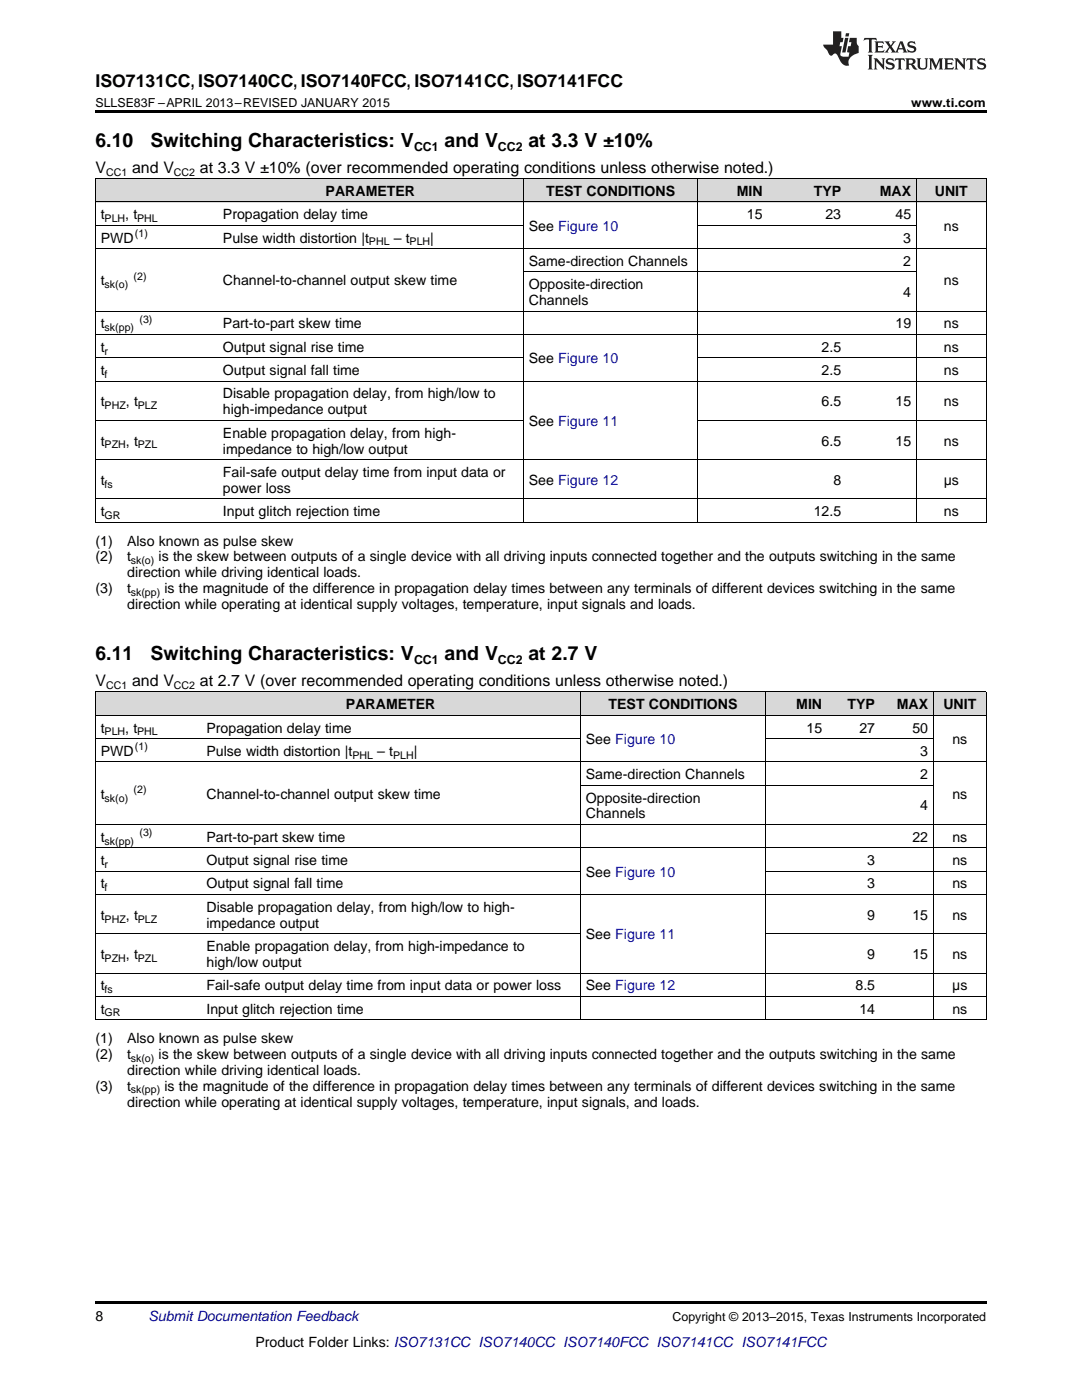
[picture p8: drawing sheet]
<svg xmlns="http://www.w3.org/2000/svg" width="216mm" height="279mm" viewBox="0 0 216 279" stroke-linecap="round" stroke-linejoin="round" font-family="sans-serif">
<defs><g id="words">
<g font-size="3.9">
<text x="19" y="29.3">6.10</text>
<text x="30.1" y="29.3">Switching Characteristics: V</text>
<text x="88.7" y="29.3">and V</text>
<text x="105.4" y="29.3">at 3.3 V ±10%</text>
<text x="19" y="131.7">6.11</text>
<text x="30.1" y="131.7">Switching Characteristics: V</text>
<text x="88.7" y="131.7">and V</text>
<text x="105.4" y="131.7">at 2.7 V</text>
</g>
<text font-size="3.5" x="19" y="17.3">ISO7131CC, ISO7140CC, ISO7140FCC, ISO7141CC, ISO7141FCC</text>
<g font-size="3.2">
<text x="19" y="34.4">V</text>
<text x="26.4" y="34.4">and V</text>
<text x="39.9" y="34.4">at 3.3 V ±10% (over recommended operating conditions unless otherwise noted.)</text>
<text x="19" y="136.9">V</text>
<text x="26.4" y="136.9">and V</text>
<text x="39.9" y="136.9">at 2.7 V (over recommended operating conditions unless otherwise noted.)</text>
</g>
<g font-size="2.8">
<text x="65" y="39.1">PARAMETER</text>
<text x="109" y="39.1">TEST CONDITIONS</text>
<text x="147" y="39.1">MIN</text>
<text x="162.4" y="39.1">TYP</text>
<text x="175.5" y="39.1">MAX</text>
<text x="186.5" y="39.1">UNIT</text>
<text x="20.1" y="43.7">t</text>
<text x="25" y="43.7">, t</text>
<text x="44.5" y="43.7">Propagation delay time</text>
<text x="105.5" y="46.1">See Figure 10</text>
<text x="149" y="43.7">15</text>
<text x="164.7" y="43.7">23</text>
<text x="178.7" y="43.7">45</text>
<text x="188.3" y="46.1">ns</text>
<text x="20.1" y="48.4">PWD</text>
<text x="44.5" y="48.4">Pulse width distortion |t</text>
<text x="78.6" y="48.4">– t</text>
<text x="85.9" y="48.4">|</text>
<text x="105.5" y="53.1">Same-direction Channels</text>
<text x="180.2" y="48.4">3</text>
<text x="180.2" y="53.1">2</text>
<text x="20.1" y="57">t</text>
<text x="44.5" y="57">Channel-to-channel output skew time</text>
<text x="105.5" y="57.7">Opposite-direction</text>
<text x="180.2" y="59.3">4</text>
<text x="188.3" y="57">ns</text>
<text x="20.1" y="65.5">t</text>
<text x="44.5" y="65.5">Part-to-part skew time</text>
<text x="105.5" y="60.9">Channels</text>
<text x="178.7" y="65.5">19</text>
<text x="188.3" y="65.5">ns</text>
<text x="20.1" y="70.2">t</text>
<text x="44.5" y="70.2">Output signal rise time</text>
<text x="163.9" y="70.2">2.5</text>
<text x="188.3" y="70.2">ns</text>
<text x="20.1" y="74.9">t</text>
<text x="44.5" y="74.9">Output signal fall time</text>
<text x="105.5" y="72.5">See Figure 10</text>
<text x="163.9" y="74.9">2.5</text>
<text x="188.3" y="74.9">ns</text>
<text x="20.1" y="81.1">t</text>
<text x="25.1" y="81.1">, t</text>
<text x="44.5" y="79.5">Disable propagation delay, from high/low to</text>
<text x="44.5" y="82.7">high-impedance output</text>
<text x="163.9" y="81.1">6.5</text>
<text x="178.7" y="81.1">15</text>
<text x="188.3" y="81.1">ns</text>
<text x="20.1" y="88.9">t</text>
<text x="25.1" y="88.9">, t</text>
<text x="44.5" y="87.3">Enable propagation delay, from high-</text>
<text x="105.5" y="85">See Figure 11</text>
<text x="163.9" y="88.9">6.5</text>
<text x="178.7" y="88.9">15</text>
<text x="188.3" y="88.9">ns</text>
<text x="44.5" y="90.5">impedance to high/low output</text>
<text x="44.5" y="95.2">Fail-safe output delay time from input data or</text>
<text x="20.1" y="96.8">t</text>
<text x="44.5" y="98.4">power loss</text>
<text x="105.5" y="96.8">See Figure 12</text>
<text x="166.3" y="96.8">8</text>
<text x="188.3" y="96.8">μs</text>
<text x="20.1" y="103">t</text>
<text x="44.5" y="103">Input glitch rejection time</text>
<text x="162.4" y="103">12.5</text>
<text x="188.3" y="103">ns</text>
<text x="19" y="108.9">(1)</text>
<text x="19" y="112">(2)</text>
<text x="25.4" y="108.9">Also known as pulse skew</text>
<text x="25.4" y="112">t</text>
<text x="31.6" y="112">is the skew between outputs of a single device with all driving inputs connected together and the outputs switching in the same</text>
<text x="19" y="118.4">(3)</text>
<text x="25.4" y="118.4">t</text>
<text x="25.4" y="115.2">direction while driving identical loads.</text>
<text x="32.8" y="118.4">is the magnitude of the difference in propagation delay times between any terminals of different devices switching in the same</text>
<text x="25.4" y="121.6">direction while operating at identical supply voltages, temperature, input signals and loads.</text>
<text x="69" y="141.5">PARAMETER</text>
<text x="121.4" y="141.5">TEST CONDITIONS</text>
<text x="158.9" y="141.5">MIN</text>
<text x="169.1" y="141.5">TYP</text>
<text x="178.9" y="141.5">MAX</text>
<text x="188.2" y="141.5">UNIT</text>
<text x="20.1" y="146.2">t</text>
<text x="25" y="146.2">, t</text>
<text x="41.2" y="146.2">Propagation delay time</text>
<text x="116.9" y="148.5">See Figure 10</text>
<text x="160.9" y="146.2">15</text>
<text x="171.5" y="146.2">27</text>
<text x="182.1" y="146.2">50</text>
<text x="190" y="148.5">ns</text>
<text x="20.1" y="150.8">PWD</text>
<text x="41.2" y="150.8">Pulse width distortion |t</text>
<text x="75.3" y="150.8">– t</text>
<text x="82.6" y="150.8">|</text>
<text x="116.9" y="155.5">Same-direction Channels</text>
<text x="183.6" y="150.8">3</text>
<text x="183.6" y="155.5">2</text>
<text x="20.1" y="159.4">t</text>
<text x="41.2" y="159.4">Channel-to-channel output skew time</text>
<text x="116.9" y="160.2">Opposite-direction</text>
<text x="183.6" y="161.7">4</text>
<text x="190" y="159.4">ns</text>
<text x="20.1" y="168">t</text>
<text x="41.2" y="168">Part-to-part skew time</text>
<text x="116.9" y="163.3">Channels</text>
<text x="182.1" y="168">22</text>
<text x="190" y="168">ns</text>
<text x="20.1" y="172.6">t</text>
<text x="41.2" y="172.6">Output signal rise time</text>
<text x="173" y="172.6">3</text>
<text x="190" y="172.6">ns</text>
<text x="20.1" y="177.3">t</text>
<text x="41.2" y="177.3">Output signal fall time</text>
<text x="116.9" y="175">See Figure 10</text>
<text x="173" y="177.3">3</text>
<text x="190" y="177.3">ns</text>
<text x="20.1" y="183.6">t</text>
<text x="25.1" y="183.6">, t</text>
<text x="41.2" y="182">Disable propagation delay, from high/low to high-</text>
<text x="41.2" y="185.1">impedance output</text>
<text x="173" y="183.6">9</text>
<text x="182.1" y="183.6">15</text>
<text x="190" y="183.6">ns</text>
<text x="20.1" y="191.4">t</text>
<text x="25.1" y="191.4">, t</text>
<text x="41.2" y="189.8">Enable propagation delay, from high-impedance to</text>
<text x="116.9" y="187.5">See Figure 11</text>
<text x="173" y="191.4">9</text>
<text x="182.1" y="191.4">15</text>
<text x="190" y="191.4">ns</text>
<text x="20.1" y="197.6">t</text>
<text x="41.2" y="193">high/low output</text>
<text x="41.2" y="197.6">Fail-safe output delay time from input data or power loss</text>
<text x="116.9" y="197.6">See Figure 12</text>
<text x="170.7" y="197.6">8.5</text>
<text x="190" y="197.6">μs</text>
<text x="20.1" y="202.3">t</text>
<text x="41.2" y="202.3">Input glitch rejection time</text>
<text x="171.5" y="202.3">14</text>
<text x="190" y="202.3">ns</text>
<text x="19" y="208.1">(1)</text>
<text x="25.4" y="208.1">Also known as pulse skew</text>
<text x="19" y="211.3">(2)</text>
<text x="25.4" y="211.3">t</text>
<text x="25.4" y="214.5">direction while driving identical loads.</text>
<text x="31.6" y="211.3">is the skew between outputs of a single device with all driving inputs connected together and the outputs switching in the same</text>
<text x="19" y="217.7">(3)</text>
<text x="25.4" y="217.7">t</text>
<text x="25.4" y="220.8">direction while operating at identical supply voltages, temperature, input signals, and loads.</text>
<text x="32.8" y="217.7">is the magnitude of the difference in propagation delay times between any terminals of different devices switching in the same</text>
<text x="19" y="263.6">8</text>
<text x="51" y="268.9">Product Folder Links: ISO7131CC ISO7140CC ISO7140FCC ISO7141CC ISO7141FCC</text>
</g>
<text font-size="2.8" fill="#0000c8" x="29.6" y="263.6">Submit Documentation Feedback</text>
<g font-size="2.5">
<text x="19" y="21.4">SLLSE83F –APRIL 2013–REVISED JANUARY 2015</text>
<text x="181.8" y="21.4">www.ti.com</text>
<text x="82.6" y="30.1">CC1</text>
<text x="99.3" y="30.1">CC2</text>
<text x="82.6" y="132.5">CC1</text>
<text x="99.3" y="132.5">CC2</text>
<text x="134.2" y="263.6">Copyright © 2013–2015, Texas Instruments Incorporated</text>
</g>
<g font-size="2.1">
<text x="21.2" y="35.1">CC1</text>
<text x="34.7" y="35.1">CC2</text>
<text x="20.9" y="44.3">PLH</text>
<text x="26.9" y="47.3">(1)</text>
<text x="27.4" y="44.3">PHL</text>
<text x="73.6" y="49">PHL</text>
<text x="81.7" y="49">PLH</text>
<text x="20.9" y="57.5">sk(o)</text>
<text x="26.7" y="55.8">(2)</text>
<text x="27.8" y="64.4">(3)</text>
<text x="20.9" y="66.1">sk(pp)</text>
<text x="20.9" y="70.8">r</text>
<text x="20.9" y="75.4">f</text>
<text x="20.9" y="81.7">PHZ</text>
<text x="27.5" y="81.7">PLZ</text>
<text x="20.9" y="89.5">PZH</text>
<text x="27.5" y="89.5">PZL</text>
<text x="20.9" y="97.3">fs</text>
<text x="20.9" y="103.6">GR</text>
<text x="26.1" y="112.6">sk(o)</text>
<text x="26.1" y="119">sk(pp)</text>
<text x="21.2" y="137.5">CC1</text>
<text x="34.7" y="137.5">CC2</text>
<text x="20.9" y="146.8">PLH</text>
<text x="26.9" y="149.7">(1)</text>
<text x="27.4" y="146.8">PHL</text>
<text x="70.3" y="151.4">PHL</text>
<text x="78.5" y="151.4">PLH</text>
<text x="20.9" y="160">sk(o)</text>
<text x="26.7" y="158.3">(2)</text>
<text x="27.8" y="166.9">(3)</text>
<text x="20.9" y="168.6">sk(pp)</text>
<text x="20.9" y="173.2">r</text>
<text x="20.9" y="177.9">f</text>
<text x="20.9" y="184.1">PHZ</text>
<text x="27.5" y="184.1">PLZ</text>
<text x="20.9" y="191.9">PZH</text>
<text x="27.5" y="191.9">PZL</text>
<text x="20.9" y="198.2">fs</text>
<text x="20.9" y="202.8">GR</text>
<text x="26.1" y="211.9">sk(o)</text>
<text x="26.1" y="218.2">sk(pp)</text>
</g>
</g></defs>
<g fill="#d8d8d8">
<path d="M19 138.1h21.1v4.7h-21.1z"/>
<path d="M40.1 138.1h58.1v4.7h-58.1z"/>
<path d="M98.2 138.1h17.7v4.7h-17.7z"/>
<path d="M115.9 138.1h36.9v4.7h-36.9z"/>
<path d="M152.8 138.1h12.3v4.7h-12.3z"/>
<path d="M165.1 138.1h7.1v4.7h-7.1z"/>
<path d="M172.2 138.1h3.5v4.7h-3.5z"/>
<path d="M175.7 138.1h10.6v4.7h-10.6z"/>
<path d="M186.3 138.1h10.5v4.7h-10.5z"/>
<path d="M19 35.7h24.4v4.7h-24.4z"/>
<path d="M43.4 35.7h38.4v4.7h-38.4z"/>
<path d="M81.8 35.7h22.7v4.7h-22.7z"/>
<path d="M104.5 35.7h34.8v4.7h-34.8z"/>
<path d="M139.3 35.7h13.9v4.7h-13.9z"/>
<path d="M153.2 35.7h8.8v4.7h-8.8z"/>
<path d="M162 35.7h6.9v4.7h-6.9z"/>
<path d="M168.9 35.7h14v4.7h-14z"/>
<path d="M182.9 35.7h13.9v4.7h-13.9z"/>
</g>
<path d="M19 22h177.8v.5h-177.8zM19 104.2l.2 .1zM81.7 104.2l.1 .1zM104.4 104.2l.1 .1zM139.2 104.2l.1 .1zM153.1 104.2l.1 .1zM168.8 104.2l.1 .1zM182.8 104.2l.1 .1zM196.7 104.2l.1 .1zM19 259.7h177.8v.5h-177.8z" fill="#000"/>
<g fill="none" stroke="#000" stroke-width=".2">
<path d="M19 35.6h177.8M19.1 35.7v68.6M104.4 35.7v68.6M139.3 35.7v68.6M182.8 35.7v68.6M196.8 35.7v68.6M19 49.6h177.8M19 45h85.4M19 40.3h177.8M104.5 54.3h78.4M139.3 45h43.6M19 76.1h177.8"/>
<path d="M19 71.4h85.4M19 66.8h177.8M19 62.1h177.8M139.3 71.4h57.5M19 99.6h177.8M19 91.7h177.8M19 83.9h85.4M139.3 83.9h57.5M19 104.2h177.8M19 138.1h177.8M19.1 138.1v65.5M115.8 138.1v65.5"/>
<path d="M152.8 138.1v65.5M186.2 138.1v65.5M196.8 138.1v65.5M19 152.1h177.8M19 147.4h96.8M19 142.8h177.8M115.9 156.7h70.4M152.8 147.4h33.5M19 178.5h177.8M19 173.9h96.8M19 169.2h177.8M19 164.6h177.8"/>
<path d="M152.8 173.9h44M19 198.8h177.8M19 194.2h177.8M19 186.4h96.8M152.8 186.4h44M19 203.5h177.8"/>
</g>
<g fill="#231f20">
<path d="M172.5 7.6l-.1 .5 .4-.2h.6v.1v2.1l-.2 .4h.9l-.2-.4v-2.1l.1-.1h.5l.5 .2-.2-.5zM174.5 8.3l.2 .3v1.5l-.2 .4h1.8l.2-.6a1.04 1.04 0 0 1-1.3 .2v-.7h.6l.3 .2v-.6l-.3 .2h-.6v-.6l.8-.1 .4 .3-.2-.5zM176.5 8.3l.9 1.1-.9 1.1h.8l-.2-.2 .4-.7 .5 .7-.2 .2h1.5l-.2-.2 .2-.4h.9l.1 .4-.2 .2h1l-.3-.3-.7-1.9h-.5l-.9 2-.8-1 .9-1h-.8l.1 .3-.4 .5-.3-.6 .1-.2zM179.7 8.6l.4 1h-.7zM181.3 8.4a.63 .63 0 0 0-.2 .7 .63 .63 0 0 0 .6 .4l.6 .2 .1 .2a.75 .75 0 0 1-.7 .4 .75 .75 0 0 1-.6-.5l.1 .7 .1-.1a1.11 1.11 0 0 0 1.5-.6 1.13 1.13 0 0 0-1.2-.8l-.1-.4a1.04 1.04 0 0 1 1.2 .2l-.2-.5-.2 .1-.4-.2zM173.2 10.9l.2 .4v2.2l-.2 .4h1l-.3-.4v-2.2l.3-.4zM174.3 11.6l.3 .4v1.5l-.3 .4h.8l-.2-.4v-1.3l1.5 1.7v-1.9l.2-.4h-.7l.2 .4v.9l-1.1-1.3zM177 11.8a.62 .62 0 0 0-.2 .7 .62 .62 0 0 0 .6 .4l.6 .1 .1 .3a.76 .76 0 0 1-.7 .3 .76 .76 0 0 1-.7-.4l.2 .7 .1-.1a1.11 1.11 0 0 0 1.5-.6 1.13 1.13 0 0 0-1.2-.8l-.1-.4a1.04 1.04 0 0 1 1.2 .2l-.2-.6-.2 .1-.5-.1zM178.7 11.6l-.2 .6a.61 .61 0 0 1 .8-.3v1.6l-.2 .4h.9l-.2-.4v-1.6a.63 .63 0 0 1 .7 .3l-.1-.6zM180.6 11.6l.3 .4v1.5l-.3 .4h1l-.2-.2-.1-.8 .6 .2a.76 .76 0 0 0 1.2 .7l-1-1a.58 .58 0 0 0 .6-.5 .58 .58 0 0 0-.5-.6zM181.4 11.9h.1a.45 .45 0 0 1 .5 .1 .45 .45 0 0 1 .1 .5l-.8 .2zM182.9 11.6l.2 .2a2.17 2.17 0 0 0 .3 1.9 .99 .99 0 0 0 1.6-.6v-1.1l.2-.4h-.7l.2 .2a1.92 1.92 0 0 1-.2 1.8 .6 .6 0 0 1-.9-.5v-1.1l.2-.4zM185.4 11.6l.2 .4v1.5l-.2 .4h.7l-.2-.4v-1.4l.8 1.8 .8-1.8v1.4l-.2 .4h.9l-.2-.4v-1.5l.2-.4h-.8l-.6 1.5-.6-1.5zM188.4 11.6l.2 .4v1.5l-.2 .4h1.8l.1-.6a1.04 1.04 0 0 1-1.2 .1v-.6h.5l.4 .2v-.6l-.4 .2h-.5v-.7h.8l.3 .3-.1-.6zM190.5 11.6l.2 .4v1.5l-.2 .4h.7l-.2-.4v-1.3l1.5 1.7v-1.9l.2-.4h-.7l.2 .4v.9l-1.1-1.3zM192.9 11.6l-.1 .6a.61 .61 0 0 1 .7-.3l.1 1.6-.3 .4h1l-.3-.4 .1-1.6a.63 .63 0 0 1 .7 .3l-.1-.6zM195.2 11.8a.62 .62 0 0 0-.2 .7 .62 .62 0 0 0 .6 .4l.6 .1 .1 .3a.76 .76 0 0 1-.7 .3 .76 .76 0 0 1-.6-.4l.1 .7 .1-.1a1.11 1.11 0 0 0 1.6-.6 1.13 1.13 0 0 0-1.3-.8l-.1-.4a1.04 1.04 0 0 1 1.2 .2l-.1-.6-.2 .1-.5-.1z"/>
<path d="M166.2 6.3v2.6h-1.9v.4l.8 .9a.91 .91 0 0 0 1 .8 .56 .56 0 0 1 .5-.3 .56 .56 0 0 1 .5 .3l.4 .8a1.53 1.53 0 0 0 1.9 1.2 1.54 1.54 0 0 1 1-2.1l.9-.3v-1.4a1.52 1.52 0 0 1-.4-1.6h-1.3l-.2 .8h.5l-.2 .8h-.5l-.1 1v.2l.4 .1-.2 .8a1.93 1.93 0 0 1-1.6-.3l.3-1.8h-.5l.2-.8h.4l.2-.8h-.4v-1.3zM168.6 7.6l-.6 2.9h.7l.6-2.9zM168.8 6.6l-.1 .7h.6l.2-.7z"/>
</g>
<use href="#words"/>
</svg>
